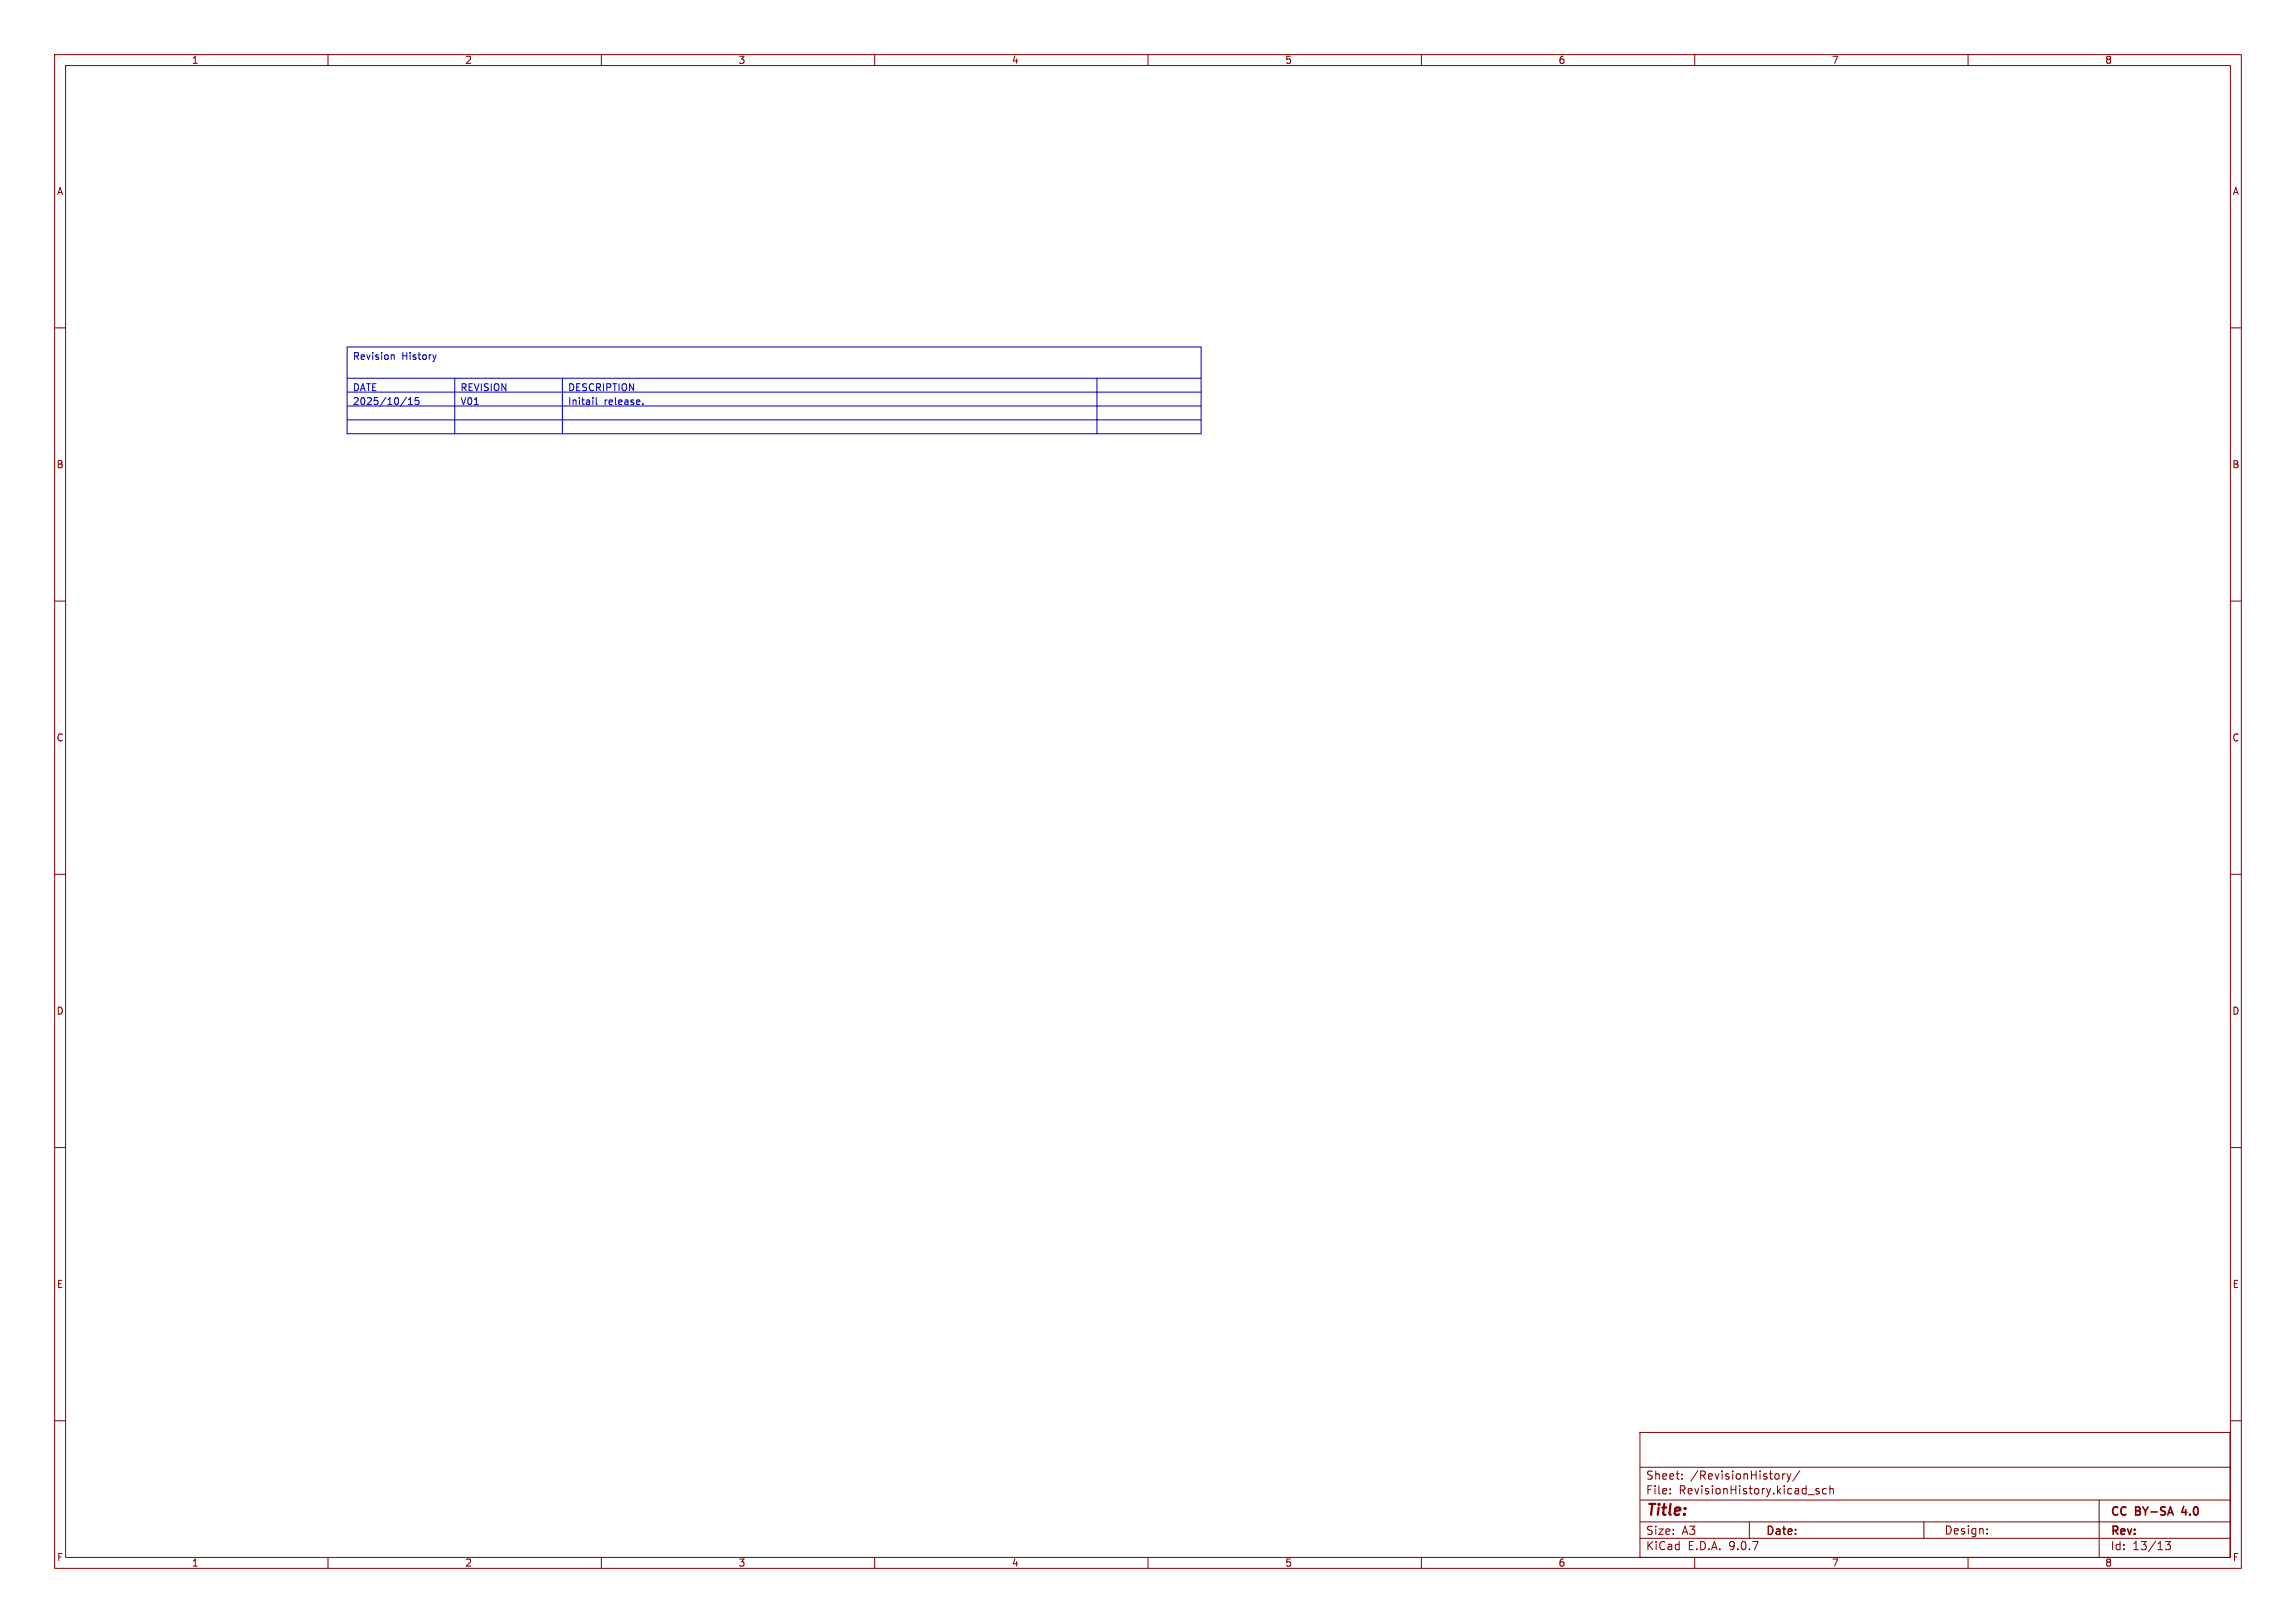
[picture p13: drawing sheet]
<svg xmlns="http://www.w3.org/2000/svg" width="420mm" height="297mm" viewBox="0 0 420 297" stroke-linecap="round" stroke-linejoin="round" font-family="sans-serif">
<defs><g id="words">
<text font-size="2.8" fill="#840000" x="301" y="277.9">Title:</text>
<g font-size="2.1" fill="#840000">
<text x="301" y="273.7">File:</text>
<text x="301" y="271">Sheet:</text>
<text x="307.1" y="273.7">RevisionHistory.kicad_sch</text>
<text x="309.2" y="271">/RevisionHistory/</text>
<text x="301" y="281.1">Size:</text>
<text x="307.6" y="281.1">A3</text>
<text x="323" y="281.1">Date:</text>
<text x="355.6" y="281">Design:</text>
<text x="386" y="277.8">CC</text>
<text x="386" y="281.3">Rev:</text>
<text x="390.7" y="277.8">BY-SA</text>
<text x="399.8" y="277.8">4.0</text>
<text x="301" y="283.9">KiCad</text>
<text x="308.7" y="283.9">E.D.A.</text>
<text x="316.3" y="283.9">9.0.7</text>
<text x="386" y="283.9">Id:</text>
<text x="390.1" y="283.9">13/13</text>
</g>
<g font-size="1.8" fill="#840000">
<text x="35" y="11.9">1</text>
<text x="85" y="11.9">2</text>
<text x="135" y="11.9">3</text>
<text x="185" y="11.9">4</text>
<text x="235" y="11.9">5</text>
<text x="285" y="11.9">6</text>
<text x="335" y="11.9">7</text>
<text x="385" y="11.9">8</text>
<text x="10.3" y="35.9">A</text>
<text x="408.3" y="35.9">A</text>
<text x="10.3" y="85.9">B</text>
<text x="408.2" y="85.9">B</text>
<text x="10.3" y="135.9">C</text>
<text x="408.2" y="135.9">C</text>
<text x="10.3" y="185.9">D</text>
<text x="408.2" y="185.9">D</text>
<text x="10.3" y="235.9">E</text>
<text x="408.3" y="235.9">E</text>
<text x="10.3" y="285.9">F</text>
<text x="35" y="286.9">1</text>
<text x="85" y="286.9">2</text>
<text x="135" y="286.9">3</text>
<text x="185" y="286.9">4</text>
<text x="235" y="286.9">5</text>
<text x="285" y="286.9">6</text>
<text x="335" y="286.9">7</text>
<text x="385" y="286.9">8</text>
<text x="408.3" y="285.9">F</text>
</g>
<g font-size="1.8" fill="#0000c2">
<text x="64.5" y="66.2">Revision</text>
<text x="64.5" y="71.9">DATE</text>
<text x="73.5" y="66.2">History</text>
<text x="84.1" y="71.9">REVISION</text>
<text x="103.8" y="71.9">DESCRIPTION</text>
<text x="64.5" y="74.4">2025/10/15</text>
<text x="84.1" y="74.4">V01</text>
<text x="103.8" y="74.4">Initail</text>
<text x="110.5" y="74.4">release.</text>
</g>
</g></defs>
<g fill="none" stroke="#840000" stroke-width=".18">
<path d="M10 10h400v277h-400zM12 12h396v273h-396zM60 10v2M110 10v2M160 10v2M210 10v2M260 10v2M310 10v2M360 10v2M10 60h2M408 60h2M10 110h2"/>
<path d="M408 110h2M10 160h2M408 160h2M10 210h2M408 210h2M10 260h2M300 262.1h107.9v22.9h-107.9zM300 278.5h108M300 274.5h108M300 268.5h108M305.5 273.2v.2M305.5 272.5v.1"/>
<path d="M307.7 270.5v.2M307.7 269.8v.1M320 278.5v3M326.1 269.7v1M326.5 269.7l-.3 .1-.1 .2M326.9 269.7l.3 1M327.2 270.7l-.3 .5M327.6 269.7l-.4 1M329.2 269.1l-1.3 1.9M332.7 272.5l-.3-.1-.2 .2v.2l.5 .2v.3h-.5M334.1 272.5l-.4-.1-.3 .3v.4l.1 .2h.6M334.7 272.5l.2-.1 .4 .1 .1 .9"/>
<path d="M334.7 271.9v1.5M351.9 278.5v2.9M363.5 279.8v.1M384 274.5v10.5M408 260h2M60 285v2M110 285v2M160 285v2M210 285v2M260 285v2M300 281.5h108M310 285v2"/>
<path d="M360 285v2M363.5 280.6v.1M396.1 282.1h.9l-.5 .6 .4 .1v.6l-.2 .2h-.4l-.2-.2"/>
</g>
<path d="M399.5 275.7l-.4 1.1h.9" fill="none" stroke="#840000" stroke-width=".3"/>
<g fill="none" stroke="#0000c2" stroke-width=".18">
<path d="M63.5 69.2h156.2M63.5 71.8h156.2M63.5 74.3h156.2M63.5 76.8h156.2M63.5 63.5h156.2v15.9h-156.2zM71.6 65h.5v.8M74.3 72.7l-1 1.6M74.7 74h.7M74.7 73.1l.4-.3v1.2M76.6 72.8h-.6l-.1 .6 .2-.2 .4 .1 .1 .2v.4l-.2 .1-.5-.1M79.8 64.9l-.3 .9M83.2 69.2v10.2"/>
<path d="M102.9 69.2v10.2M108.5 72.8v.1M108.5 73.2v.8M109.1 72.8v1l.1 .2M117.6 73.9v.1M200.7 69.2v10.2"/>
</g>
<use href="#words"/>
</svg>
